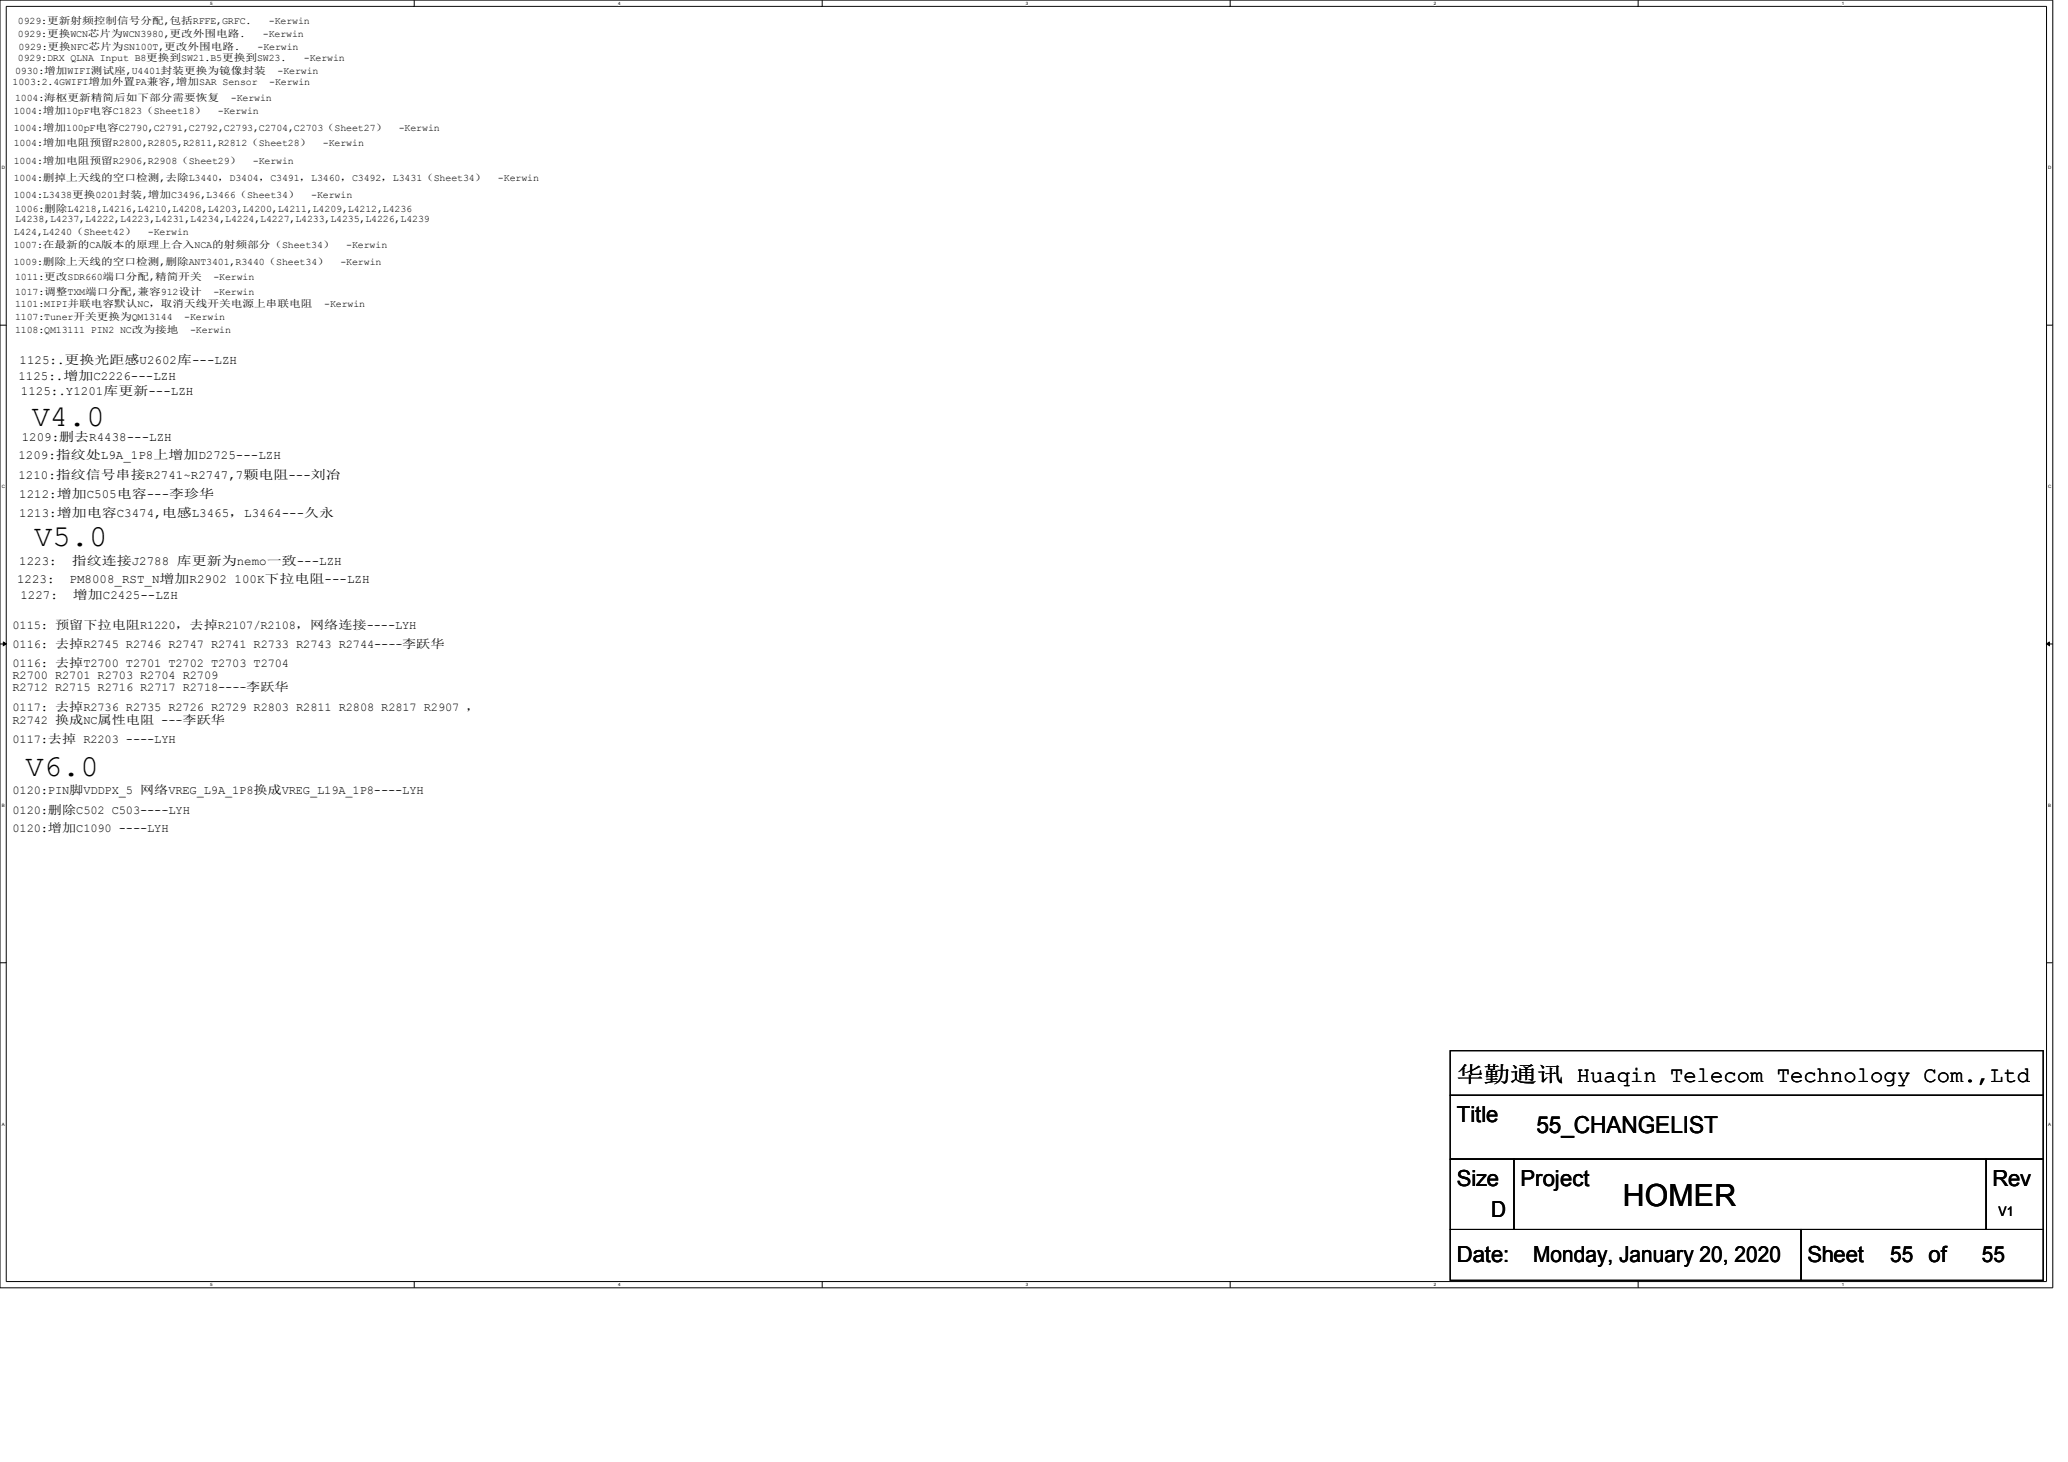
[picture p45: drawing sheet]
<svg xmlns="http://www.w3.org/2000/svg" width="420mm" height="297mm" viewBox="0 0 420 297" stroke-linecap="round" stroke-linejoin="round" font-family="sans-serif">
<defs><g id="words">
<g font-size="6.2">
<text x="6.4" y="86.6">V4.0</text>
<text x="6.9" y="111">V5.0</text>
<text x="5.2" y="157.8">V6.0</text>
<text x="329.7" y="245">HOMER</text>
</g>
<text font-size="4.7" x="312.2" y="230.2">55_CHANGELIST</text>
<g font-size="4.5">
<text x="296" y="219.7">华勤通讯 Huaqin Telecom Technology Com.,Ltd</text>
<text x="296" y="228">Title</text>
<text x="296" y="240.9">Size</text>
<text x="308.9" y="240.9">Project</text>
<text x="404.8" y="240.9">Rev</text>
<text x="302.9" y="247.3">D</text>
<text x="296" y="256.4">Date:</text>
<text x="311.5" y="256.4">Monday, January 20, 2020</text>
<text x="367.2" y="256.4">Sheet</text>
<text x="384" y="256.4">55 of</text>
<text x="402.7" y="256.4">55</text>
</g>
<text font-size="2.7" x="406.1" y="247">V1</text>
<g font-size="2.5">
<text x="3.7" y="77.2">1125:.增加C2226---LZH</text>
<text x="4" y="74">1125:.更换光距感U2602库---LZH</text>
<text x="4.2" y="80.2">1125:.Y1201库更新---LZH</text>
<text x="4.4" y="89.5">1209:删去R4438---LZH</text>
<text x="3.7" y="93.3">1209:指纹处L9A_1P8上增加D2725---LZH</text>
<text x="3.7" y="97.2">1210:指纹信号串接R2741~R2747,7颗电阻---刘冶</text>
<text x="3.9" y="101.1">1212:增加C505电容---李珍华</text>
<text x="3.9" y="105">1213:增加电容C3474,电感L3465，L3464---久永</text>
<text x="3.5" y="118.5">1223:</text>
<text x="3.9" y="114.8">1223:</text>
<text x="14.1" y="118.5">PM8008_RST_N增加R2902 100K下拉电阻---LZH</text>
<text x="14.6" y="114.8">指纹连接J2788 库更新为nemo一致---LZH</text>
<text x="4.1" y="121.7">1227:</text>
<text x="14.8" y="121.7">增加C2425--LZH</text>
<text x="2.5" y="127.7">0115: 预留下拉电阻R1220，去掉R2107/R2108，网络连接----LYH</text>
<text x="2.5" y="131.6">0116: 去掉R2745 R2746 R2747 R2741 R2733 R2743 R2744----李跃华</text>
<text x="2.5" y="135.5">0116: 去掉T2700 T2701 T2702 T2703 T2704</text>
<text x="2.5" y="138">R2700 R2701 R2703 R2704 R2709</text>
<text x="2.5" y="140.4">R2712 R2715 R2716 R2717 R2718----李跃华</text>
<text x="2.5" y="144.6">0117: 去掉R2736 R2735 R2726 R2729 R2803 R2811 R2808 R2817 R2907 ，</text>
<text x="2.5" y="147">R2742 换成NC属性电阻 ---李跃华</text>
<text x="2.5" y="151">0117:去掉 R2203 ----LYH</text>
<text x="2.5" y="161.4">0120:PIN脚VDDPX_5 网络VREG_L9A_1P8换成VREG_L19A_1P8----LYH</text>
<text x="2.5" y="165.3">0120:删除C502 C503----LYH</text>
<text x="2.5" y="169.1">0120:增加C1090 ----LYH</text>
</g>
<g font-size="2">
<text x="3.6" y="4.9">0929:更新射频控制信号分配,包括RFFE,GRFC.</text>
<text x="54.6" y="4.9">-Kerwin</text>
<text x="3.6" y="7.6">0929:更换WCN芯片为WCN3980,更改外围电路.</text>
<text x="3.7" y="10.1">0929:更换NFC芯片为SN100T,更改外围电路.</text>
<text x="52.3" y="10.1">-Kerwin</text>
<text x="53.4" y="7.6">-Kerwin</text>
<text x="2.5" y="17.2">1003:2.4GWIFI增加外置PA兼容,增加SAR Sensor</text>
<text x="3" y="15">0930:增加WIFI测试座,U4401封装更换为镜像封装</text>
<text x="3.6" y="12.5">0929:DRX QLNA Input B8更换到SW21.B5更换到SW23.</text>
<text x="54.7" y="17.2">-Kerwin</text>
<text x="56.4" y="15">-Kerwin</text>
<text x="61.7" y="12.5">-Kerwin</text>
<text x="2.8" y="23.2">1004:增加10pF电容C1823（Sheet18）</text>
<text x="3" y="20.6">1004:海枢更新精简后如下部分需要恢复</text>
<text x="44.3" y="23.2">-Kerwin</text>
<text x="46.9" y="20.6">-Kerwin</text>
<text x="2.8" y="26.5">1004:增加100pF电容C2790,C2791,C2792,C2793,C2704,C2703（Sheet27）</text>
<text x="2.8" y="29.7">1004:增加电阻预留R2800,R2805,R2811,R2812（Sheet28）</text>
<text x="65.6" y="29.7">-Kerwin</text>
<text x="81" y="26.5">-Kerwin</text>
<text x="2.8" y="33.3">1004:增加电阻预留R2906,R2908（Sheet29）</text>
<text x="51.4" y="33.3">-Kerwin</text>
<text x="2.8" y="36.7">1004:删掉上天线的空口检测,去除L3440，D3404，C3491，L3460，C3492，L3431（Sheet34）</text>
<text x="2.8" y="40.3">1004:L3438更换0201封装,增加C3496,L3466（Sheet34）</text>
<text x="63.2" y="40.3">-Kerwin</text>
<text x="101.2" y="36.7">-Kerwin</text>
<text x="2.8" y="47.8">L424,L4240（Sheet42）</text>
<text x="3" y="43.1">1006:删除L4218,L4216,L4210,L4208,L4203,L4200,L4211,L4209,L4212,L4236</text>
<text x="3" y="45.2">L4238,L4237,L4222,L4223,L4231,L4234,L4224,L4227,L4233,L4235,L4226,L4239</text>
<text x="30.1" y="47.8">-Kerwin</text>
<text x="2.8" y="50.4">1007:在最新的CA版本的原理上合入NCA的射频部分（Sheet34）</text>
<text x="2.8" y="53.8">1009:删除上天线的空口检测,删除ANT3401,R3440（Sheet34）</text>
<text x="69.2" y="53.8">-Kerwin</text>
<text x="70.4" y="50.4">-Kerwin</text>
<text x="3" y="56.8">1011:更改SDR660端口分配,精简开关</text>
<text x="3" y="59.9">1017:调整TXM端口分配,兼容912设计</text>
<text x="43.3" y="56.8">-Kerwin</text>
<text x="43.3" y="59.9">-Kerwin</text>
<text x="3" y="62.4">1101:MIPI并联电容默认NC，取消天线开关电源上串联电阻</text>
<text x="3" y="65.1">1107:Tuner开关更换为QM13144</text>
<text x="37.4" y="65.1">-Kerwin</text>
<text x="65.9" y="62.4">-Kerwin</text>
<text x="3" y="67.6">1108:QM13111 PIN2 NC改为接地</text>
<text x="38.6" y="67.6">-Kerwin</text>
</g>
<g font-size=".9">
<text x="42.7" y="1">5</text>
<text x="125.6" y="1">4</text>
<text x="208.4" y="1">3</text>
<text x="291.3" y="1">2</text>
<text x="374.2" y="1">1</text>
<text x=".3" y="34.4">D</text>
<text x="416.1" y="34.4">D</text>
<text x=".3" y="99.2">C</text>
<text x="416.1" y="99.2">C</text>
<text x=".3" y="163.9">B</text>
<text x="416.1" y="163.9">B</text>
<text x=".3" y="228.7">A</text>
<text x="416.1" y="228.7">A</text>
<text x="42.7" y="261.3">5</text>
<text x="125.6" y="261.3">4</text>
<text x="208.4" y="261.3">3</text>
<text x="291.3" y="261.3">2</text>
<text x="374.2" y="261.3">1</text>
</g>
</g></defs>
<path d="M0 0h417.1v261.6h-417.1zM1.3 1.3h414.5v259.1h-414.5z" fill="none" stroke="#000" stroke-width=".2"/>
<g fill="#fff">
<path d="M42.7 .2h.3v.9h-.3z"/>
<path d="M42.7 260.5h.3v1h-.3z"/>
</g>
<path d="M84.2 0v1.3M84.2 260.4v1.2" fill="none" stroke="#000" stroke-width=".2"/>
<g fill="#fff">
<path d="M125.6 .2h.3v.9h-.3z"/>
<path d="M125.6 260.5h.3v1h-.3z"/>
</g>
<path d="M167 0v1.3M167 260.4v1.2" fill="none" stroke="#000" stroke-width=".2"/>
<g fill="#fff">
<path d="M208.4 .2h.4v.9h-.4z"/>
<path d="M208.4 260.5h.4v1h-.4z"/>
</g>
<path d="M249.9 0v1.3M249.9 260.4v1.2" fill="none" stroke="#000" stroke-width=".2"/>
<g fill="#fff">
<path d="M291.3 .2h.4v.9h-.4z"/>
<path d="M291.3 260.5h.4v1h-.4z"/>
</g>
<path d="M332.8 0v1.3M332.8 260.4v1.2" fill="none" stroke="#000" stroke-width=".2"/>
<g fill="#fff">
<path d="M374.2 .2h.4v.9h-.4z"/>
<path d="M374.2 260.5h.4v1h-.4z"/>
<path d="M.3 33.6h.5v1h-.5z"/>
<path d="M416.1 33.6h.5v1h-.5z"/>
<path d="M.3 98.4h.5v.9h-.5z"/>
<path d="M416.1 98.4h.5v.9h-.5z"/>
</g>
<path d="M0 66.1h1.3M415.8 66.1h1.3" fill="none" stroke="#000" stroke-width=".2"/>
<g fill="#fff">
<path d="M.3 163.2h.5v.9h-.5z"/>
<path d="M416.1 163.2h.5v.9h-.5z"/>
</g>
<path d="M0 130.8h1.3M415.8 130.8h1.3" fill="none" stroke="#000" stroke-width=".2"/>
<path d="M.7 130.4l.6 .4-.6 .4zM415.8 130.8l.6-.4v.8z" fill="#000" stroke="#000" stroke-width=".2"/>
<g fill="#fff">
<path d="M.3 228h.5v.9h-.5z"/>
<path d="M416.1 228h.5v.9h-.5z"/>
</g>
<path d="M0 195.6h1.3M415.8 195.6h1.3M294.6 213.5h120.5v9h-120.5zM294.6 222.5h120.5v13h-120.5zM294.6 235.5h13v14.3h-13zM307.6 235.5h95.9v14.3h-95.9zM403.5 235.5h11.6v14.3h-11.6zM294.6 249.8h71.3v10.3h-71.3zM365.9 249.8h49.2v10.3h-49.2z" fill="none" stroke="#000" stroke-width=".2"/>
<use href="#words"/>
</svg>
